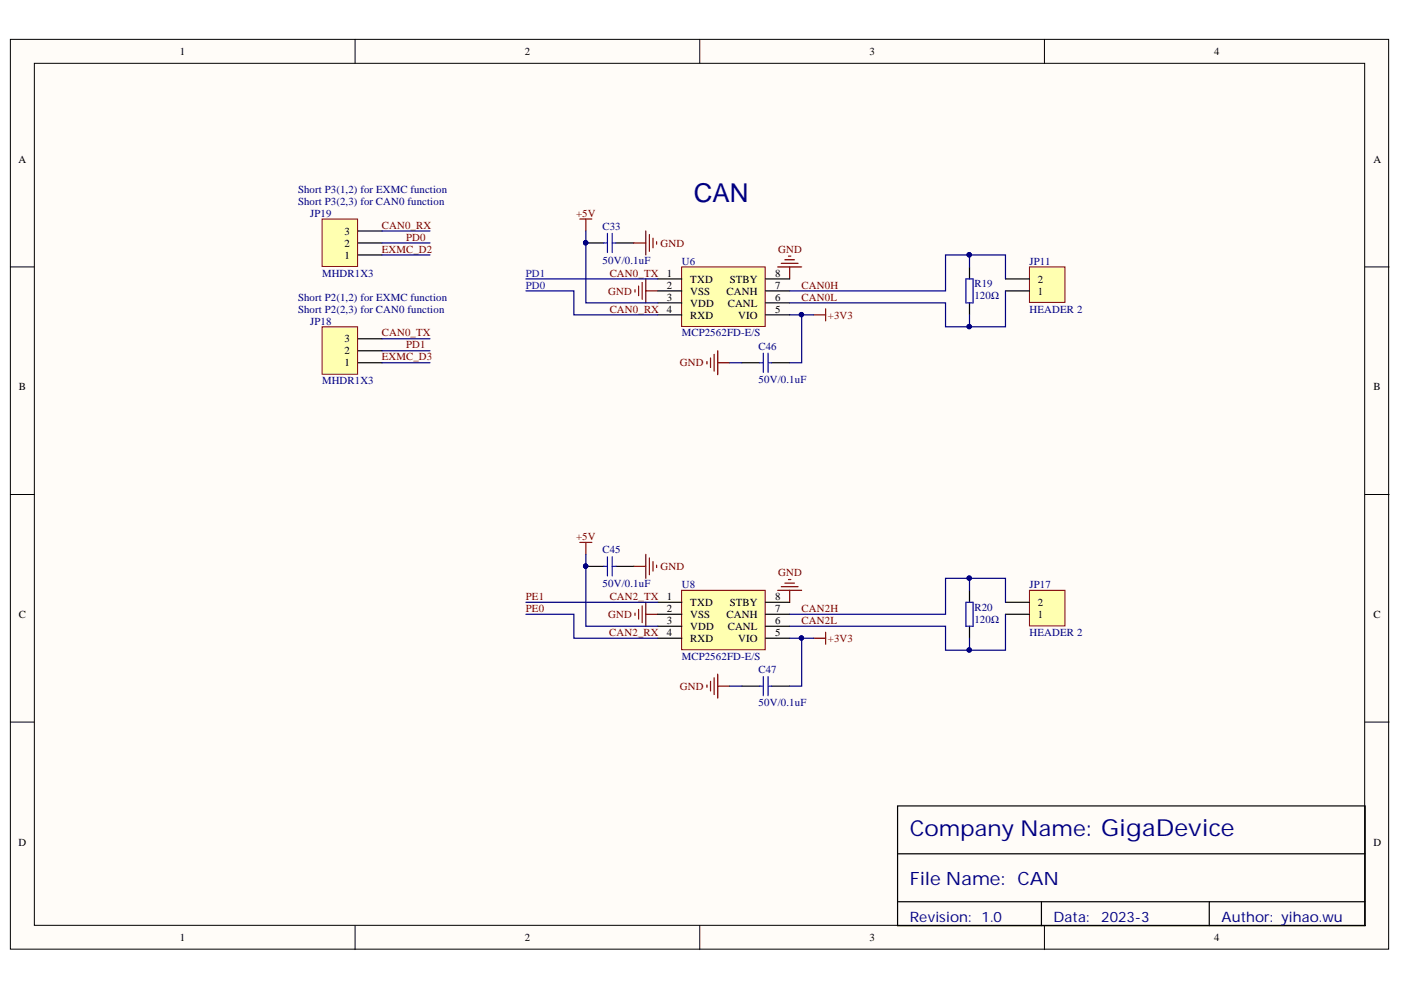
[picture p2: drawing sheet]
<svg xmlns="http://www.w3.org/2000/svg" width="297mm" height="210mm" viewBox="0 0 297 210" stroke-linecap="round" stroke-linejoin="round" font-family="sans-serif">
<defs><g id="words">
<text font-size="5.5" fill="#000080" x="147.1" y="42.8">CAN</text>
<text font-size="4.6" fill="#000080" x="192.9" y="177.3">Company Name: GigaDevice</text>
<text font-size="3.9" fill="#000080" x="192.9" y="187.7">File Name: CAN</text>
<g font-size="3" fill="#000080">
<text x="192.9" y="195.4">Revision: 1.0</text>
<text x="223.3" y="195.4">Data:</text>
<text x="233.5" y="195.4">2023-3</text>
<text x="259" y="195.4">Author: yihao.wu</text>
</g>
<g font-size="2.3">
<text x="38.2" y="11.7">1</text>
<text x="111.2" y="11.7">2</text>
<text x="184.3" y="11.7">3</text>
<text x="257.4" y="11.7">4</text>
<text x="3.9" y="34.5">A</text>
<text x="291.2" y="34.5">A</text>
<text x="73" y="52.3">2</text>
<text x="73" y="49.8">3</text>
<text x="73" y="54.9">1</text>
<text x="141.4" y="58.7">1</text>
<text x="146.4" y="59.9">TXD</text>
<text x="154.7" y="59.9">STBY</text>
<text x="164.4" y="58.7">8</text>
<text x="220" y="59.9">2</text>
<text x="141.4" y="61.2">2</text>
<text x="141.4" y="63.7">3</text>
<text x="146.4" y="62.5">VSS</text>
<text x="146.4" y="65">VDD</text>
<text x="154.1" y="62.5">CANH</text>
<text x="154.3" y="65">CANL</text>
<text x="164.4" y="61.2">7</text>
<text x="164.4" y="63.7">6</text>
<text x="220" y="62.5">1</text>
<text x="141.4" y="66.3">4</text>
<text x="146.4" y="67.5">RXD</text>
<text x="156.5" y="67.5">VIO</text>
<text x="164.4" y="66.3">5</text>
<text x="73" y="77.7">1</text>
<text x="73" y="75.1">2</text>
<text x="73" y="72.6">3</text>
<text x="4" y="82.8">B</text>
<text x="291.2" y="82.8">B</text>
<text x="4" y="131">C</text>
<text x="141.4" y="129.7">2</text>
<text x="141.4" y="127.2">1</text>
<text x="146.4" y="131">VSS</text>
<text x="146.4" y="128.5">TXD</text>
<text x="154.1" y="131">CANH</text>
<text x="154.7" y="128.5">STBY</text>
<text x="164.4" y="129.7">7</text>
<text x="164.4" y="127.2">8</text>
<text x="220" y="131">1</text>
<text x="220" y="128.5">2</text>
<text x="291.2" y="131">C</text>
<text x="141.4" y="134.8">4</text>
<text x="141.4" y="132.3">3</text>
<text x="146.4" y="136.1">RXD</text>
<text x="146.4" y="133.6">VDD</text>
<text x="154.3" y="133.6">CANL</text>
<text x="156.5" y="136.1">VIO</text>
<text x="164.4" y="134.8">5</text>
<text x="164.4" y="132.3">6</text>
<text x="3.9" y="179.3">D</text>
<text x="291.2" y="179.3">D</text>
<text x="38.2" y="199.6">1</text>
<text x="111.2" y="199.6">2</text>
<text x="184.3" y="199.6">3</text>
<text x="257.4" y="199.6">4</text>
</g>
<g font-size="2.3" fill="#000080">
<text x="63.2" y="40.8">Short P3(1,2) for EXMC function</text>
<text x="63.2" y="43.4">Short P3(2,3) for CAN0 function</text>
<text x="65.7" y="46">JP19</text>
<text x="127.7" y="48.8">C33</text>
<text x="68.3" y="58.7">MHDR1X3</text>
<text x="127.7" y="55.9">50V/0.1uF</text>
<text x="144.6" y="56.1">U6</text>
<text x="218.3" y="56.1">JP11</text>
<text x="63.2" y="63.7">Short P2(1,2) for EXMC function</text>
<text x="206.6" y="60.9">R19</text>
<text x="206.6" y="63.5">120Ω</text>
<text x="63.2" y="66.3">Short P2(2,3) for CAN0 function</text>
<text x="65.7" y="68.8">JP18</text>
<text x="144.6" y="71.3">MCP2562FD-E/S</text>
<text x="218.3" y="66.3">HEADER 2</text>
<text x="160.8" y="74.1">C46</text>
<text x="68.3" y="81.5">MHDR1X3</text>
<text x="160.8" y="81.2">50V/0.1uF</text>
<text x="127.7" y="117.3">C45</text>
<text x="127.7" y="124.4">50V/0.1uF</text>
<text x="144.6" y="124.7">U8</text>
<text x="218.3" y="124.7">JP17</text>
<text x="206.6" y="129.5">R20</text>
<text x="206.6" y="132">120Ω</text>
<text x="218.3" y="134.8">HEADER 2</text>
<text x="144.6" y="139.9">MCP2562FD-E/S</text>
<text x="160.8" y="142.7">C47</text>
<text x="160.8" y="149.8">50V/0.1uF</text>
</g>
<g font-size="2.3" fill="#800000">
<text x="122.2" y="46">+5V</text>
<text x="81" y="48.5">CAN0_RX</text>
<text x="81" y="53.6">EXMC_D2</text>
<text x="86.1" y="51.1">PD0</text>
<text x="140" y="52.3">GND</text>
<text x="165" y="53.6">GND</text>
<text x="129.3" y="58.7">CAN0_TX</text>
<text x="128.9" y="62.5">GND</text>
<text x="170" y="61.2">CAN0H</text>
<text x="170" y="63.7">CAN0L</text>
<text x="81" y="71.3">CAN0_TX</text>
<text x="129.3" y="66.3">CAN0_RX</text>
<text x="175.5" y="67.5">+3V3</text>
<text x="81" y="76.4">EXMC_D3</text>
<text x="86.1" y="73.9">PD1</text>
<text x="144.2" y="77.7">GND</text>
<text x="122.2" y="114.5">+5V</text>
<text x="140" y="120.9">GND</text>
<text x="165" y="122.1">GND</text>
<text x="111.5" y="129.7">PE0</text>
<text x="111.5" y="127.2">PE1</text>
<text x="128.9" y="131">GND</text>
<text x="129.3" y="127.2">CAN2_TX</text>
<text x="170" y="129.7">CAN2H</text>
<text x="129.2" y="134.8">CAN2_RX</text>
<text x="170" y="132.3">CAN2L</text>
<text x="175.5" y="136.1">+3V3</text>
<text x="144.2" y="146.2">GND</text>
</g>
<g font-size="2.3" fill="#00f">
<text x="111.5" y="58.7">PD1</text>
<text x="111.5" y="61.2">PD0</text>
</g>
</g></defs>
<g fill="#fffcf8" stroke="#000" stroke-width=".21">
<path d="M2.2 8.3h292.2v192.9h-292.2z"/>
<path d="M7.3 13.4h282v182.8h-282z"/>
</g>
<path d="M75.3 8.3v5.1M148.4 8.3v5.1M221.4 8.3v5.1M2.2 56.6h5.1M289.4 56.6h5.1M2.2 104.8h5.1M289.4 104.8h5.1M2.2 153.1h5.1M289.4 153.1h5.1M75.3 196.3v5M148.4 196.3v5M221.4 196.3v5" fill="none" stroke="#000" stroke-width=".21"/>
<path d="M190.3 170.9h99.1v25.4h-99.1zM190.3 181h99.1M190.3 191.2h99.1M220.8 191.2v5.1M256.4 191.2v5.1" fill="none" stroke="#000" stroke-width=".25"/>
<path d="M68.3 69.3h7.5v10h-7.5z" fill="#ffffb0" stroke="#800000" stroke-width=".21"/>
<path d="M75.9 76.9h5.1M75.9 74.4h5.1M75.9 71.8h5.1" fill="none" stroke="#000" stroke-width=".25"/>
<path d="M68.3 46.4h7.5v10.1h-7.5z" fill="#ffffb0" stroke="#800000" stroke-width=".21"/>
<path d="M75.9 54.1h5.1M75.9 51.5h5.1M75.9 49h5.1M205.6 56.6v2.5M205.6 64.2v2.6" fill="none" stroke="#000" stroke-width=".25"/>
<path d="M164.9 56.6h5.1M165.6 55.8h3.6M166.4 55.1h2M167.2 54.3h.5M167.4 56.6v2.5" fill="none" stroke="#800000" stroke-width=".25"/>
<path d="M204.8 59.1h1.5v5.1h-1.5z" fill="none" stroke="#00f" stroke-width=".25"/>
<path d="M218.3 56.6h7.5v7.5h-7.5z" fill="#ffffb0" stroke="#800000" stroke-width=".21"/>
<path d="M124.2 51.5h3.8M130.6 51.5h3.8M213.2 59.1h5.1M213.2 61.7h5.1M205.6 125.2v2.5M205.6 132.8v2.5" fill="none" stroke="#000" stroke-width=".25"/>
<g fill="none" stroke="#800000" stroke-width=".25">
<path d="M134.4 51.5h2.5M136.2 59.9v3.6M136.9 49v5.1M136.9 59.1v5.1M137.7 49.7v3.6M138.4 50.5v2M139.2 51.3v.5M134.6 61.4v.5M135.4 60.7v2M136.9 61.7h2.6M164.9 125.2h5.1M165.6 124.4h3.6"/>
<path d="M166.4 123.6h2M167.2 122.9h.5M167.4 125.2v2.5"/>
</g>
<circle cx="124.2" cy="51.5" r=".46" fill="#000080" stroke="#000080" stroke-width=".21"/>
<path d="M128 51.5h.8M128.8 49.5v4M129.8 51.5h.8M129.8 49.5v4M204.8 127.7h1.5v5.1h-1.5z" fill="none" stroke="#00f" stroke-width=".25"/>
<path d="M218.3 125.2h7.5v7.5h-7.5z" fill="#ffffb0" stroke="#800000" stroke-width=".21"/>
<path d="M124.2 120.1h3.8M130.6 120.1h3.8M213.2 130.2h5.1M213.2 127.7h5.1" fill="none" stroke="#000" stroke-width=".25"/>
<path d="M136.9 117.5v5.1M137.7 118.3v3.6M138.4 119.1v2M139.2 119.8v.5M134.4 120.1h2.5M134.6 130v.5M135.4 129.2v2.1M136.2 128.5v3.5M136.9 127.7v5.1M136.9 130.2h2.6" fill="none" stroke="#800000" stroke-width=".25"/>
<circle cx="124.2" cy="120" r=".46" fill="#000080" stroke="#000080" stroke-width=".21"/>
<path d="M128.8 118.1v4M129.8 118.1v4M128 120.1h.8M129.8 120.1h.8" fill="none" stroke="#00f" stroke-width=".25"/>
<path d="M144.5 56.6h17.7v12.6h-17.7z" fill="#ffffb0" stroke="#800000" stroke-width=".21"/>
<path d="M139.5 59.1h5M162.3 59.1h5.1M139.5 61.7h5M139.5 66.8h5M139.5 64.2h5M162.3 61.7h5.1M162.3 66.8h5.1M162.3 64.2h5.1" fill="none" stroke="#000" stroke-width=".25"/>
<path d="M144.5 125.2h17.7v12.6h-17.7z" fill="#ffffb0" stroke="#800000" stroke-width=".21"/>
<path d="M157.3 76.9h3.8M163.6 76.9h3.8M139.5 130.2h5M139.5 135.3h5M139.5 132.8h5M139.5 127.7h5M162.3 130.2h5.1M162.3 135.3h5.1M162.3 132.8h5.1M162.3 127.7h5.1M157.3 145.5h3.8M163.6 145.5h3.8" fill="none" stroke="#000" stroke-width=".25"/>
<g fill="none" stroke="#800000" stroke-width=".25">
<path d="M122.9 46.4h2.6M124.2 46.4v2.6M149.9 76.7v.5M150.6 75.9v2M151.4 75.1v3.6M152.2 74.4v5.1M152.2 76.9h2.5M172.5 66.8h2.6M175.1 65.5v2.5M122.9 115h2.6M124.2 115v2.5M172.5 135.3h2.6"/>
<path d="M175.1 134.1v2.5M149.9 145.2v.5M150.6 144.5v2M151.4 143.7v3.6M152.2 142.9v5.1M152.2 145.5h2.5"/>
</g>
<path d="M161.1 76.9h.7M161.8 74.9v4M162.8 76.9h.8M162.8 74.9v4M161.1 145.5h.7M161.8 143.4v4.1M162.8 143.4v4.1M162.8 145.5h.8" fill="none" stroke="#00f" stroke-width=".25"/>
<g fill="none" stroke="#000080" stroke-width=".25">
<path d="M81 49h10.2M81 51.5h10.2M81 54.1h10.2M111.5 59.1h28M124.2 49v15.2h15.3M205.6 56.6v-2.5h-5.1v7.6h-33.1M205.6 54.1h7.6v5M81 74.4h10.2M81 76.9h10.2M81 71.8h10.2M111.5 61.7h10.2v5.1h17.8M154.7 76.9h2.6"/>
<path d="M167.4 64.2h33.1v5.1h5.1v-2.5M167.4 66.8h5.1M170 66.8v10.1h-2.6M213.2 61.7v7.6h-7.6M124.2 117.5v15.3h15.3M111.5 130.2h10.2v5.1h17.8M111.5 127.7h28M167.4 132.8h33.1v5.1h5.1v-2.6M167.4 135.3h5.1M170 135.3v10.2h-2.6M205.6 125.2v-2.6h-5.1v7.6h-33.1M205.6 122.6h7.6v5.1"/>
<path d="M213.2 130.2v7.7h-7.6M154.7 145.5h2.6"/>
</g>
<g fill="#000080" stroke="#000080" stroke-width=".21">
<circle cx="205.5" cy="54" r=".47"/>
<circle cx="205.5" cy="69.2" r=".46"/>
<circle cx="124.2" cy="51.5" r=".46"/>
<circle cx="205.5" cy="122.6" r=".46"/>
<circle cx="205.5" cy="137.8" r=".46"/>
<circle cx="124.2" cy="120" r=".46"/>
<circle cx="169.9" cy="66.7" r=".46"/>
<circle cx="169.9" cy="135.3" r=".46"/>
</g>
<use href="#words"/>
</svg>
